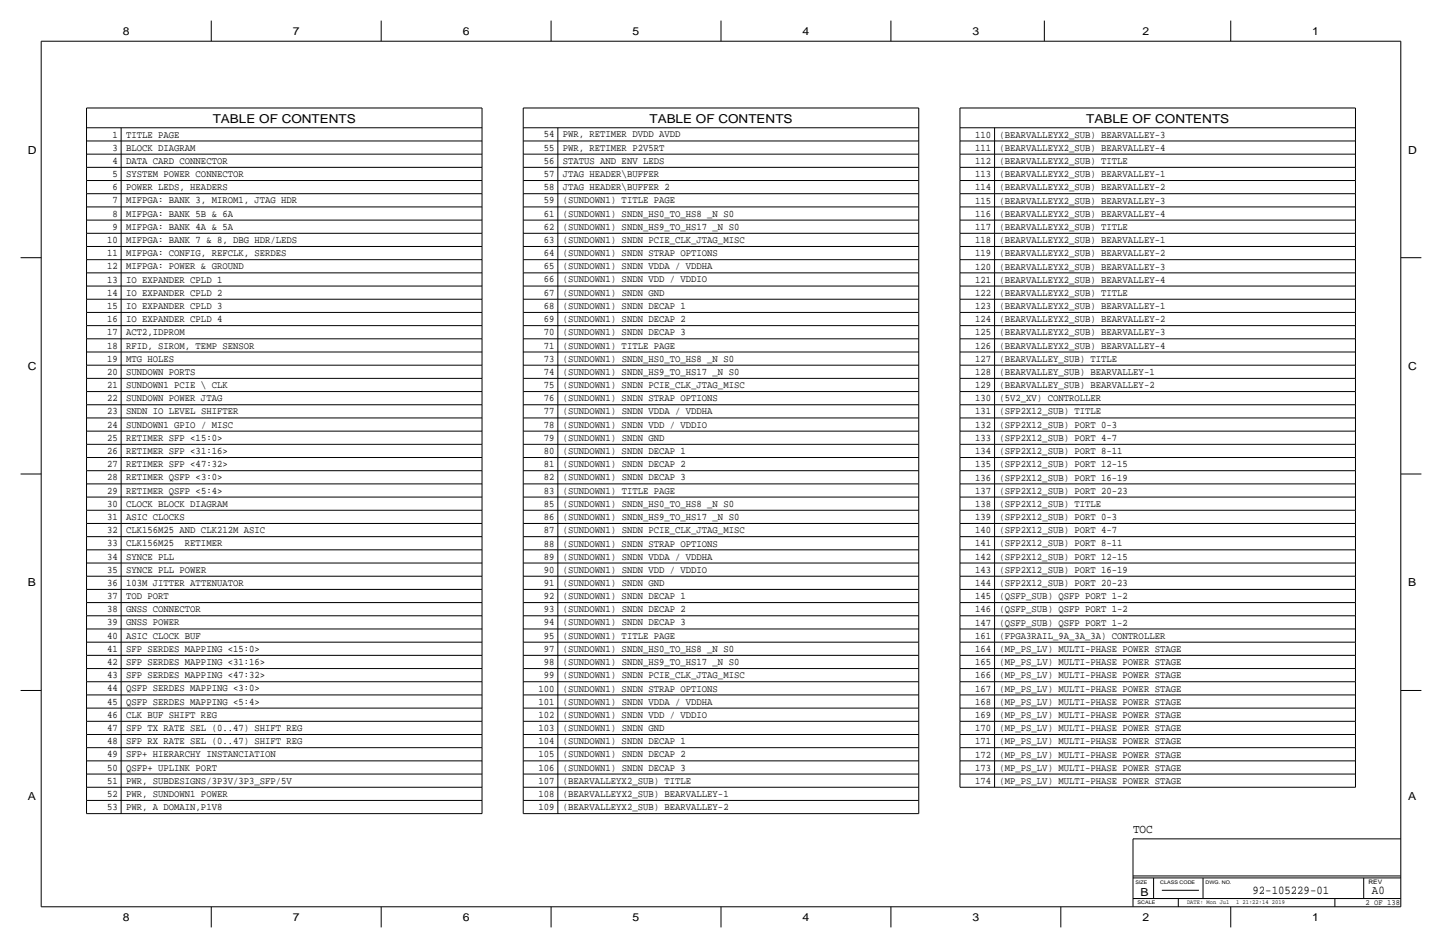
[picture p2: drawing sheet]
<svg xmlns="http://www.w3.org/2000/svg" width="444mm" height="292mm" viewBox="0 0 444 292" stroke-linecap="round" stroke-linejoin="round" font-family="sans-serif">
<defs><g id="words">
<g font-size="3.8">
<text x="65.6" y="37.8">TABLE OF CONTENTS</text>
<text x="200.2" y="37.8">TABLE OF CONTENTS</text>
<text x="334.8" y="37.8">TABLE OF CONTENTS</text>
<text x="349.2" y="256.5">TOC</text>
</g>
<g font-size="3.7">
<text x="386.1" y="275.6">92-105229-01</text>
<text x="422.9" y="275.6">A0</text>
</g>
<g font-size="3.4">
<text x="37.9" y="10.8">8</text>
<text x="90.3" y="10.8">7</text>
<text x="142.6" y="10.8">6</text>
<text x="195" y="10.8">5</text>
<text x="247.4" y="10.8">4</text>
<text x="299.8" y="10.8">3</text>
<text x="352.2" y="10.8">2</text>
<text x="404.5" y="10.8">1</text>
<text x="8.6" y="47.3">D</text>
<text x="434" y="47.3">D</text>
<text x="8.6" y="114">C</text>
<text x="434" y="114">C</text>
<text x="8.6" y="180.7">B</text>
<text x="434" y="180.7">B</text>
<text x="8.6" y="246.4">A</text>
<text x="434" y="246.4">A</text>
<text x="351.5" y="275.9">B</text>
<text x="37.9" y="283.8">8</text>
<text x="90.3" y="283.8">7</text>
<text x="142.6" y="283.8">6</text>
<text x="195" y="283.8">5</text>
<text x="247.4" y="283.8">4</text>
<text x="299.8" y="283.8">3</text>
<text x="352.1" y="283.8">2</text>
<text x="404.5" y="283.8">1</text>
</g>
<g font-size="3.1">
<text x="34.7" y="42.4">1</text>
<text x="34.7" y="46.4">3</text>
<text x="38.9" y="42.4">TITLE PAGE</text>
<text x="38.9" y="46.4">BLOCK DIAGRAM</text>
<text x="167.6" y="42.3">54</text>
<text x="167.6" y="46.4">55</text>
<text x="173.5" y="42.3">PWR, RETIMER DVDD AVDD</text>
<text x="173.5" y="46.4">PWR, RETIMER P2V5RT</text>
<text x="300.6" y="42.4">110</text>
<text x="300.6" y="46.5">111</text>
<text x="308.1" y="42.4">(BEARVALLEYX2_SUB) BEARVALLEY-3</text>
<text x="308.1" y="46.5">(BEARVALLEYX2_SUB) BEARVALLEY-4</text>
<text x="34.7" y="50.5">4</text>
<text x="38.9" y="50.5">DATA CARD CONNECTOR</text>
<text x="167.6" y="50.5">56</text>
<text x="173.5" y="50.5">STATUS AND ENV LEDS</text>
<text x="300.6" y="50.5">112</text>
<text x="308.1" y="50.5">(BEARVALLEYX2_SUB) TITLE</text>
<text x="34.7" y="58.6">6</text>
<text x="34.7" y="54.5">5</text>
<text x="38.9" y="58.6">POWER LEDS, HEADERS</text>
<text x="38.9" y="54.5">SYSTEM POWER CONNECTOR</text>
<text x="167.6" y="58.6">58</text>
<text x="167.6" y="54.5">57</text>
<text x="173.5" y="58.6">JTAG HEADER\BUFFER 2</text>
<text x="173.5" y="54.5">JTAG HEADER\BUFFER</text>
<text x="300.6" y="54.6">113</text>
<text x="300.6" y="58.7">114</text>
<text x="308.1" y="54.6">(BEARVALLEYX2_SUB) BEARVALLEY-1</text>
<text x="308.1" y="58.7">(BEARVALLEYX2_SUB) BEARVALLEY-2</text>
<text x="34.7" y="62.7">7</text>
<text x="38.9" y="62.7">MIFPGA: BANK 3, MIROM1, JTAG HDR</text>
<text x="167.6" y="62.7">59</text>
<text x="173.5" y="62.7">(SUNDOWN1) TITLE PAGE</text>
<text x="300.6" y="62.7">115</text>
<text x="308.1" y="62.7">(BEARVALLEYX2_SUB) BEARVALLEY-3</text>
<text x="34.7" y="66.8">8</text>
<text x="34.7" y="70.8">9</text>
<text x="38.9" y="66.8">MIFPGA: BANK 5B &amp; 6A</text>
<text x="38.9" y="70.8">MIFPGA: BANK 4A &amp; 5A</text>
<text x="167.6" y="66.8">61</text>
<text x="167.6" y="70.8">62</text>
<text x="173.5" y="66.8">(SUNDOWN1) SNDN_HS0_TO_HS8 _N S0</text>
<text x="173.5" y="70.8">(SUNDOWN1) SNDN_HS9_TO_HS17 _N S0</text>
<text x="300.6" y="66.8">116</text>
<text x="300.6" y="70.9">117</text>
<text x="308.1" y="66.8">(BEARVALLEYX2_SUB) BEARVALLEY-4</text>
<text x="308.1" y="70.9">(BEARVALLEYX2_SUB) TITLE</text>
<text x="33" y="74.9">10</text>
<text x="38.9" y="74.9">MIFPGA: BANK 7 &amp; 8, DBG HDR/LEDS</text>
<text x="167.6" y="74.9">63</text>
<text x="173.5" y="74.9">(SUNDOWN1) SNDN PCIE_CLK_JTAG_MISC</text>
<text x="300.6" y="74.9">118</text>
<text x="308.1" y="74.9">(BEARVALLEYX2_SUB) BEARVALLEY-1</text>
<text x="33" y="78.9">11</text>
<text x="33" y="83">12</text>
<text x="38.9" y="78.9">MIFPGA: CONFIG, REFCLK, SERDES</text>
<text x="38.9" y="83">MIFPGA: POWER &amp; GROUND</text>
<text x="167.6" y="83">65</text>
<text x="167.6" y="78.9">64</text>
<text x="173.5" y="83">(SUNDOWN1) SNDN VDDA / VDDHA</text>
<text x="173.5" y="78.9">(SUNDOWN1) SNDN STRAP OPTIONS</text>
<text x="300.6" y="79">119</text>
<text x="300.6" y="83">120</text>
<text x="308.1" y="79">(BEARVALLEYX2_SUB) BEARVALLEY-2</text>
<text x="308.1" y="83">(BEARVALLEYX2_SUB) BEARVALLEY-3</text>
<text x="33" y="87.1">13</text>
<text x="38.9" y="87.1">IO EXPANDER CPLD 1</text>
<text x="167.6" y="87">66</text>
<text x="173.5" y="87">(SUNDOWN1) SNDN VDD / VDDIO</text>
<text x="300.6" y="87">121</text>
<text x="308.1" y="87">(BEARVALLEYX2_SUB) BEARVALLEY-4</text>
<text x="33" y="91.1">14</text>
<text x="33" y="95.2">15</text>
<text x="38.9" y="91.1">IO EXPANDER CPLD 2</text>
<text x="38.9" y="95.2">IO EXPANDER CPLD 3</text>
<text x="167.6" y="95.2">68</text>
<text x="167.6" y="91.1">67</text>
<text x="173.5" y="95.2">(SUNDOWN1) SNDN DECAP 1</text>
<text x="173.5" y="91.1">(SUNDOWN1) SNDN GND</text>
<text x="300.6" y="95.2">123</text>
<text x="300.6" y="91.1">122</text>
<text x="308.1" y="95.2">(BEARVALLEYX2_SUB) BEARVALLEY-1</text>
<text x="308.1" y="91.1">(BEARVALLEYX2_SUB) TITLE</text>
<text x="33" y="99.3">16</text>
<text x="38.9" y="99.3">IO EXPANDER CPLD 4</text>
<text x="167.6" y="99.3">69</text>
<text x="173.5" y="99.3">(SUNDOWN1) SNDN DECAP 2</text>
<text x="300.6" y="99.3">124</text>
<text x="308.1" y="99.3">(BEARVALLEYX2_SUB) BEARVALLEY-2</text>
<text x="33" y="103.3">17</text>
<text x="33" y="107.4">18</text>
<text x="38.9" y="103.3">ACT2,IDPROM</text>
<text x="38.9" y="107.4">RFID, SIROM, TEMP SENSOR</text>
<text x="167.6" y="103.3">70</text>
<text x="167.6" y="107.4">71</text>
<text x="173.5" y="103.3">(SUNDOWN1) SNDN DECAP 3</text>
<text x="173.5" y="107.4">(SUNDOWN1) TITLE PAGE</text>
<text x="300.6" y="103.4">125</text>
<text x="300.6" y="107.4">126</text>
<text x="308.1" y="103.4">(BEARVALLEYX2_SUB) BEARVALLEY-3</text>
<text x="308.1" y="107.4">(BEARVALLEYX2_SUB) BEARVALLEY-4</text>
<text x="33" y="111.5">19</text>
<text x="38.9" y="111.5">MTG HOLES</text>
<text x="167.6" y="111.4">73</text>
<text x="173.5" y="111.4">(SUNDOWN1) SNDN_HS0_TO_HS8 _N S0</text>
<text x="300.6" y="111.5">127</text>
<text x="308.1" y="111.5">(BEARVALLEY_SUB) TITLE</text>
<text x="33" y="115.5">20</text>
<text x="33" y="119.6">21</text>
<text x="38.9" y="115.5">SUNDOWN PORTS</text>
<text x="38.9" y="119.6">SUNDOWN1 PCIE \ CLK</text>
<text x="167.6" y="115.5">74</text>
<text x="167.6" y="119.6">75</text>
<text x="173.5" y="115.5">(SUNDOWN1) SNDN_HS9_TO_HS17 _N S0</text>
<text x="173.5" y="119.6">(SUNDOWN1) SNDN PCIE_CLK_JTAG_MISC</text>
<text x="300.6" y="115.6">128</text>
<text x="300.6" y="119.6">129</text>
<text x="308.1" y="115.6">(BEARVALLEY_SUB) BEARVALLEY-1</text>
<text x="308.1" y="119.6">(BEARVALLEY_SUB) BEARVALLEY-2</text>
<text x="33" y="123.6">22</text>
<text x="38.9" y="123.6">SUNDOWN POWER JTAG</text>
<text x="167.6" y="123.7">76</text>
<text x="173.5" y="123.7">(SUNDOWN1) SNDN STRAP OPTIONS</text>
<text x="300.6" y="123.6">130</text>
<text x="308.1" y="123.6">(5V2_XV) CONTROLLER</text>
<text x="33" y="131.8">24</text>
<text x="33" y="127.7">23</text>
<text x="38.9" y="131.8">SUNDOWN1 GPIO / MISC</text>
<text x="38.9" y="127.7">SNDN IO LEVEL SHIFTER</text>
<text x="167.6" y="131.8">78</text>
<text x="167.6" y="127.7">77</text>
<text x="173.5" y="131.8">(SUNDOWN1) SNDN VDD / VDDIO</text>
<text x="173.5" y="127.7">(SUNDOWN1) SNDN VDDA / VDDHA</text>
<text x="300.6" y="127.7">131</text>
<text x="300.6" y="131.8">132</text>
<text x="308.1" y="127.7">(SFP2X12_SUB) TITLE</text>
<text x="308.1" y="131.8">(SFP2X12_SUB) PORT 0-3</text>
<text x="33" y="135.8">25</text>
<text x="38.9" y="135.8">RETIMER SFP &lt;15:0&gt;</text>
<text x="167.6" y="135.8">79</text>
<text x="173.5" y="135.8">(SUNDOWN1) SNDN GND</text>
<text x="300.6" y="135.9">133</text>
<text x="308.1" y="135.9">(SFP2X12_SUB) PORT 4-7</text>
<text x="33" y="143.9">27</text>
<text x="33" y="139.9">26</text>
<text x="38.9" y="143.9">RETIMER SFP &lt;47:32&gt;</text>
<text x="38.9" y="139.9">RETIMER SFP &lt;31:16&gt;</text>
<text x="167.6" y="140">80</text>
<text x="167.6" y="143.9">81</text>
<text x="173.5" y="140">(SUNDOWN1) SNDN DECAP 1</text>
<text x="173.5" y="143.9">(SUNDOWN1) SNDN DECAP 2</text>
<text x="300.6" y="139.9">134</text>
<text x="300.6" y="144">135</text>
<text x="308.1" y="139.9">(SFP2X12_SUB) PORT 8-11</text>
<text x="308.1" y="144">(SFP2X12_SUB) PORT 12-15</text>
<text x="33" y="148">28</text>
<text x="38.9" y="148">RETIMER QSFP &lt;3:0&gt;</text>
<text x="167.6" y="148">82</text>
<text x="173.5" y="148">(SUNDOWN1) SNDN DECAP 3</text>
<text x="300.6" y="148.1">136</text>
<text x="308.1" y="148.1">(SFP2X12_SUB) PORT 16-19</text>
<text x="33" y="152.1">29</text>
<text x="38.9" y="152.1">RETIMER QSFP &lt;5:4&gt;</text>
<text x="167.6" y="152.1">83</text>
<text x="173.5" y="152.1">(SUNDOWN1) TITLE PAGE</text>
<text x="300.6" y="152.1">137</text>
<text x="308.1" y="152.1">(SFP2X12_SUB) PORT 20-23</text>
<text x="33" y="160.2">31</text>
<text x="33" y="156.1">30</text>
<text x="38.9" y="160.2">ASIC CLOCKS</text>
<text x="38.9" y="156.1">CLOCK BLOCK DIAGRAM</text>
<text x="167.6" y="160.2">86</text>
<text x="167.6" y="156.1">85</text>
<text x="173.5" y="160.2">(SUNDOWN1) SNDN_HS9_TO_HS17 _N S0</text>
<text x="173.5" y="156.1">(SUNDOWN1) SNDN_HS0_TO_HS8 _N S0</text>
<text x="300.6" y="156.2">138</text>
<text x="300.6" y="160.2">139</text>
<text x="308.1" y="156.2">(SFP2X12_SUB) TITLE</text>
<text x="308.1" y="160.2">(SFP2X12_SUB) PORT 0-3</text>
<text x="33" y="164.3">32</text>
<text x="38.9" y="164.3">CLK156M25 AND CLK212M ASIC</text>
<text x="167.6" y="164.3">87</text>
<text x="173.5" y="164.3">(SUNDOWN1) SNDN PCIE_CLK_JTAG_MISC</text>
<text x="300.6" y="164.3">140</text>
<text x="308.1" y="164.3">(SFP2X12_SUB) PORT 4-7</text>
<text x="33" y="168.3">33</text>
<text x="33" y="172.4">34</text>
<text x="38.9" y="168.3">CLK156M25</text>
<text x="38.9" y="172.4">SYNCE PLL</text>
<text x="57" y="168.3">RETIMER</text>
<text x="167.6" y="168.4">88</text>
<text x="167.6" y="172.4">89</text>
<text x="173.5" y="168.4">(SUNDOWN1) SNDN STRAP OPTIONS</text>
<text x="173.5" y="172.4">(SUNDOWN1) SNDN VDDA / VDDHA</text>
<text x="300.6" y="172.4">142</text>
<text x="300.6" y="168.3">141</text>
<text x="308.1" y="172.4">(SFP2X12_SUB) PORT 12-15</text>
<text x="308.1" y="168.3">(SFP2X12_SUB) PORT 8-11</text>
<text x="33" y="176.5">35</text>
<text x="38.9" y="176.5">SYNCE PLL POWER</text>
<text x="167.6" y="176.5">90</text>
<text x="173.5" y="176.5">(SUNDOWN1) SNDN VDD / VDDIO</text>
<text x="300.6" y="176.5">143</text>
<text x="308.1" y="176.5">(SFP2X12_SUB) PORT 16-19</text>
<text x="33" y="180.5">36</text>
<text x="33" y="184.6">37</text>
<text x="38.9" y="180.5">103M JITTER ATTENUATOR</text>
<text x="38.9" y="184.6">TOD PORT</text>
<text x="167.6" y="184.7">92</text>
<text x="167.6" y="180.5">91</text>
<text x="173.5" y="184.7">(SUNDOWN1) SNDN DECAP 1</text>
<text x="173.5" y="180.5">(SUNDOWN1) SNDN GND</text>
<text x="300.6" y="180.6">144</text>
<text x="300.6" y="184.6">145</text>
<text x="308.1" y="180.6">(SFP2X12_SUB) PORT 20-23</text>
<text x="308.1" y="184.6">(QSFP_SUB) QSFP PORT 1-2</text>
<text x="33" y="188.7">38</text>
<text x="38.9" y="188.7">GNSS CONNECTOR</text>
<text x="167.6" y="188.7">93</text>
<text x="173.5" y="188.7">(SUNDOWN1) SNDN DECAP 2</text>
<text x="300.6" y="188.7">146</text>
<text x="308.1" y="188.7">(QSFP_SUB) QSFP PORT 1-2</text>
<text x="33" y="196.8">40</text>
<text x="33" y="192.7">39</text>
<text x="38.9" y="196.8">ASIC CLOCK BUF</text>
<text x="38.9" y="192.7">GNSS POWER</text>
<text x="167.6" y="196.8">95</text>
<text x="167.6" y="192.7">94</text>
<text x="173.5" y="196.8">(SUNDOWN1) TITLE PAGE</text>
<text x="173.5" y="192.7">(SUNDOWN1) SNDN DECAP 3</text>
<text x="300.6" y="192.8">147</text>
<text x="300.6" y="196.8">161</text>
<text x="308.1" y="192.8">(QSFP_SUB) QSFP PORT 1-2</text>
<text x="308.1" y="196.8">(FPGA3RAIL_9A_3A_3A) CONTROLLER</text>
<text x="33" y="200.8">41</text>
<text x="38.9" y="200.8">SFP SERDES MAPPING &lt;15:0&gt;</text>
<text x="167.6" y="200.9">97</text>
<text x="173.5" y="200.9">(SUNDOWN1) SNDN_HS0_TO_HS8 _N S0</text>
<text x="300.6" y="200.9">164</text>
<text x="308.1" y="200.9">(MP_PS_LV) MULTI-PHASE POWER STAGE</text>
<text x="33" y="204.9">42</text>
<text x="33" y="209">43</text>
<text x="38.9" y="204.9">SFP SERDES MAPPING &lt;31:16&gt;</text>
<text x="38.9" y="209">SFP SERDES MAPPING &lt;47:32&gt;</text>
<text x="167.6" y="204.9">98</text>
<text x="167.6" y="209">99</text>
<text x="173.5" y="204.9">(SUNDOWN1) SNDN_HS9_TO_HS17 _N S0</text>
<text x="173.5" y="209">(SUNDOWN1) SNDN PCIE_CLK_JTAG_MISC</text>
<text x="300.6" y="209">166</text>
<text x="300.6" y="204.9">165</text>
<text x="308.1" y="209">(MP_PS_LV) MULTI-PHASE POWER STAGE</text>
<text x="308.1" y="204.9">(MP_PS_LV) MULTI-PHASE POWER STAGE</text>
<text x="33" y="213">44</text>
<text x="38.9" y="213">QSFP SERDES MAPPING &lt;3:0&gt;</text>
<text x="166" y="213.1">100</text>
<text x="173.5" y="213.1">(SUNDOWN1) SNDN STRAP OPTIONS</text>
<text x="300.6" y="213.1">167</text>
<text x="308.1" y="213.1">(MP_PS_LV) MULTI-PHASE POWER STAGE</text>
<text x="33" y="217.1">45</text>
<text x="33" y="221.2">46</text>
<text x="38.9" y="217.1">QSFP SERDES MAPPING &lt;5:4&gt;</text>
<text x="38.9" y="221.2">CLK BUF SHIFT REG</text>
<text x="166" y="221.2">102</text>
<text x="166" y="217.1">101</text>
<text x="173.5" y="221.2">(SUNDOWN1) SNDN VDD / VDDIO</text>
<text x="173.5" y="217.1">(SUNDOWN1) SNDN VDDA / VDDHA</text>
<text x="300.6" y="217.1">168</text>
<text x="300.6" y="221.2">169</text>
<text x="308.1" y="217.1">(MP_PS_LV) MULTI-PHASE POWER STAGE</text>
<text x="308.1" y="221.2">(MP_PS_LV) MULTI-PHASE POWER STAGE</text>
<text x="33" y="225.2">47</text>
<text x="38.9" y="225.2">SFP TX RATE SEL (0..47) SHIFT REG</text>
<text x="166" y="225.2">103</text>
<text x="173.5" y="225.2">(SUNDOWN1) SNDN GND</text>
<text x="300.6" y="225.3">170</text>
<text x="308.1" y="225.3">(MP_PS_LV) MULTI-PHASE POWER STAGE</text>
<text x="33" y="229.3">48</text>
<text x="33" y="233.4">49</text>
<text x="38.9" y="229.3">SFP RX RATE SEL (0..47) SHIFT REG</text>
<text x="38.9" y="233.4">SFP+ HIERARCHY INSTANCIATION</text>
<text x="166" y="229.4">104</text>
<text x="166" y="233.4">105</text>
<text x="173.5" y="229.4">(SUNDOWN1) SNDN DECAP 1</text>
<text x="173.5" y="233.4">(SUNDOWN1) SNDN DECAP 2</text>
<text x="300.6" y="233.4">172</text>
<text x="300.6" y="229.3">171</text>
<text x="308.1" y="233.4">(MP_PS_LV) MULTI-PHASE POWER STAGE</text>
<text x="308.1" y="229.3">(MP_PS_LV) MULTI-PHASE POWER STAGE</text>
<text x="33" y="237.4">50</text>
<text x="38.9" y="237.4">QSFP+ UPLINK PORT</text>
<text x="166" y="237.4">106</text>
<text x="173.5" y="237.4">(SUNDOWN1) SNDN DECAP 3</text>
<text x="300.6" y="237.5">173</text>
<text x="308.1" y="237.5">(MP_PS_LV) MULTI-PHASE POWER STAGE</text>
<text x="33" y="241.5">51</text>
<text x="33" y="245.5">52</text>
<text x="38.9" y="241.5">PWR, SUBDESIGNS/3P3V/3P3_SFP/5V</text>
<text x="38.9" y="245.5">PWR, SUNDOWN1 POWER</text>
<text x="166" y="241.6">107</text>
<text x="166" y="245.6">108</text>
<text x="173.5" y="241.6">(BEARVALLEYX2_SUB) TITLE</text>
<text x="173.5" y="245.6">(BEARVALLEYX2_SUB) BEARVALLEY-1</text>
<text x="300.6" y="241.6">174</text>
<text x="308.1" y="241.6">(MP_PS_LV) MULTI-PHASE POWER STAGE</text>
<text x="33" y="249.6">53</text>
<text x="38.9" y="249.6">PWR, A DOMAIN,P1V8</text>
<text x="166" y="249.7">109</text>
<text x="173.5" y="249.7">(BEARVALLEYX2_SUB) BEARVALLEY-2</text>
</g>
<text font-size="2.5" x="420.9" y="278.9">2 OF 138</text>
<g font-size="1.9">
<text x="421.8" y="272.3">REV</text>
<text x="365.9" y="278.7">DATE: Mon Jul</text>
<text x="381" y="278.7">1 21:22:14 2019</text>
</g>
<g font-size="1.5">
<text x="350" y="272.3">SIZE</text>
<text x="357.6" y="272.3">CLASS CODE</text>
<text x="371.6" y="272.3">DWG. NO.</text>
<text x="350.7" y="278.7">SCALE</text>
</g>
</g></defs>
<g fill="none" stroke="#000" stroke-width=".31">
<path d="M12.7 12.7h419.1zM12.7 12.7v266.7zM65.1 6.3v6.4zM117.5 6.3v6.4zM169.9 6.3v6.4zM222.2 6.3v6.4zM274.6 6.3v6.4zM321.9 6.3v6.4zM379.4 6.3v6.4zM431.8 12.7v266.7zM26.7 33.3h121.9zM26.7 39.4h121.9z"/>
<path d="M26.7 33.3v10.1zM37.3 39.4v4zM148.6 33.3v10.1zM161.3 33.3h121.9zM161.3 39.4h121.9zM161.3 33.3v10.1zM172 39.4v4zM283.2 33.3v10.1zM295.9 33.3h121.9zM295.9 39.4h121.9zM295.9 33.3v10.1zM306.6 39.4v4z"/>
<path d="M417.8 33.3v10.1zM26.7 51.6v4zM26.7 55.6h121.9zM26.7 59.7v4.1zM26.7 55.6v4.1zM26.7 59.7h121.9zM26.7 47.5v4.1zM26.7 51.6h121.9zM26.7 43.4v4.1zM26.7 47.5h121.9zM26.7 43.4h121.9zM37.3 51.6v4z"/>
<path d="M37.3 59.7v4.1zM37.3 55.6v4.1zM37.3 47.5v4.1zM37.3 43.4v4.1zM148.6 51.6v4zM148.6 59.7v4.1zM148.6 55.6v4.1zM148.6 47.5v4.1zM148.6 43.4v4.1zM161.3 51.6v4zM161.3 55.6h121.9zM161.3 43.4v4.1z"/>
<path d="M161.3 47.5h121.9zM161.3 43.4h121.9zM161.3 59.7v4.1zM161.3 55.6v4.1zM161.3 59.7h121.9zM161.3 47.5v4.1zM161.3 51.6h121.9zM172 51.6v4zM172 43.4v4.1zM172 59.7v4.1zM172 55.6v4.1zM172 47.5v4.1z"/>
<path d="M283.2 51.6v4zM283.2 43.4v4.1zM283.2 59.7v4.1zM283.2 55.6v4.1zM283.2 47.5v4.1zM295.9 59.7v4.1zM295.9 55.6v4.1zM295.9 59.7h121.9zM295.9 51.6v4zM295.9 55.6h121.9zM295.9 47.5v4.1zM295.9 51.6h121.9z"/>
<path d="M295.9 43.4v4.1zM295.9 47.5h121.9zM295.9 43.4h121.9zM306.6 59.7v4.1zM306.6 55.6v4.1zM306.6 51.6v4zM306.6 47.5v4.1zM306.6 43.4v4.1zM417.8 59.7v4.1zM417.8 55.6v4.1zM417.8 51.6v4zM417.8 47.5v4.1z"/>
<path d="M417.8 43.4v4.1zM6.3 79.4h6.4zM26.7 75.9v4.1zM26.7 71.9v4zM26.7 75.9h121.9zM26.7 67.8v4.1zM26.7 71.9h121.9zM26.7 63.8v4zM26.7 67.8h121.9zM26.7 63.8h121.9zM37.3 75.9v4.1zM37.3 71.9v4z"/>
<path d="M37.3 67.8v4.1zM37.3 63.8v4zM148.6 75.9v4.1zM148.6 71.9v4zM148.6 67.8v4.1zM148.6 63.8v4zM161.3 67.8v4.1zM161.3 71.9h121.9zM161.3 71.9v4zM161.3 75.9h121.9zM161.3 75.9v4.1zM161.3 63.8v4z"/>
<path d="M161.3 67.8h121.9zM161.3 63.8h121.9zM172 67.8v4.1zM172 71.9v4zM172 75.9v4.1zM172 63.8v4zM283.2 67.8v4.1zM283.2 71.9v4zM283.2 75.9v4.1zM283.2 63.8v4zM295.9 75.9v4.1zM295.9 71.9v4z"/>
<path d="M295.9 75.9h121.9zM295.9 67.8v4.1zM295.9 71.9h121.9zM295.9 63.8v4zM295.9 67.8h121.9zM295.9 63.8h121.9zM306.6 75.9v4.1zM306.6 71.9v4zM306.6 67.8v4.1zM306.6 63.8v4zM417.8 75.9v4.1zM417.8 71.9v4z"/>
<path d="M417.8 67.8v4.1zM417.8 63.8v4zM431.8 79.4h6.3zM26.7 80v4.1zM26.7 84.1h121.9zM26.7 96.3v4zM26.7 92.2v4.1zM26.7 96.3h121.9zM26.7 88.1v4.1zM26.7 92.2h121.9zM26.7 84.1v4zM26.7 88.1h121.9z"/>
<path d="M26.7 80h121.9zM37.3 80v4.1zM37.3 96.3v4zM37.3 92.2v4.1zM37.3 88.1v4.1zM37.3 84.1v4zM148.6 80v4.1zM148.6 96.3v4zM148.6 92.2v4.1zM148.6 88.1v4.1zM148.6 84.1v4zM161.3 88.1v4.1z"/>
<path d="M161.3 92.2h121.9zM161.3 80h121.9zM161.3 84.1v4zM161.3 88.1h121.9zM161.3 80v4.1zM161.3 84.1h121.9zM161.3 96.3v4zM161.3 92.2v4.1zM161.3 96.3h121.9zM172 88.1v4.1zM172 84.1v4zM172 80v4.1z"/>
<path d="M172 96.3v4zM172 92.2v4.1zM283.2 88.1v4.1zM283.2 84.1v4zM283.2 80v4.1zM283.2 96.3v4zM283.2 92.2v4.1zM295.9 84.1v4zM295.9 88.1h121.9zM295.9 88.1v4.1zM295.9 92.2h121.9zM295.9 92.2v4.1z"/>
<path d="M295.9 96.3h121.9zM295.9 96.3v4zM295.9 80v4.1zM295.9 84.1h121.9zM295.9 80h121.9zM306.6 84.1v4zM306.6 88.1v4.1zM306.6 92.2v4.1zM306.6 96.3v4zM306.6 80v4.1zM417.8 84.1v4zM417.8 88.1v4.1z"/>
<path d="M417.8 92.2v4.1zM417.8 96.3v4zM417.8 80v4.1zM26.7 116.6v4.1zM26.7 112.5v4.1zM26.7 116.6h121.9zM26.7 108.5v4zM26.7 112.5h121.9zM26.7 104.4v4.1zM26.7 108.5h121.9zM26.7 100.3v4.1zM26.7 104.4h121.9z"/>
<path d="M26.7 100.3h121.9zM37.3 116.6v4.1zM37.3 112.5v4.1zM37.3 108.5v4zM37.3 104.4v4.1zM37.3 100.3v4.1zM148.6 116.6v4.1zM148.6 112.5v4.1zM148.6 108.5v4zM148.6 104.4v4.1zM148.6 100.3v4.1zM161.3 108.5v4z"/>
<path d="M161.3 112.5h121.9zM161.3 116.6v4.1zM161.3 112.5v4.1zM161.3 116.6h121.9zM161.3 104.4v4.1zM161.3 108.5h121.9zM161.3 100.3v4.1zM161.3 104.4h121.9zM161.3 100.3h121.9zM172 108.5v4zM172 116.6v4.1zM172 112.5v4.1z"/>
<path d="M172 104.4v4.1zM172 100.3v4.1zM283.2 108.5v4zM283.2 116.6v4.1zM283.2 112.5v4.1zM283.2 104.4v4.1zM283.2 100.3v4.1zM295.9 116.6v4.1zM295.9 112.5v4.1zM295.9 116.6h121.9zM295.9 108.5v4zM295.9 112.5h121.9z"/>
<path d="M295.9 104.4v4.1zM295.9 108.5h121.9zM295.9 100.3v4.1zM295.9 104.4h121.9zM295.9 100.3h121.9zM306.6 116.6v4.1zM306.6 112.5v4.1zM306.6 108.5v4zM306.6 104.4v4.1zM306.6 100.3v4.1zM417.8 116.6v4.1zM417.8 112.5v4.1z"/>
<path d="M417.8 108.5v4zM417.8 104.4v4.1zM417.8 100.3v4.1zM26.7 124.7v4.1zM26.7 128.8h121.9zM26.7 128.8v4zM26.7 132.8h121.9zM26.7 132.8v4.1zM26.7 136.9h121.9zM26.7 136.9v4.1zM26.7 120.6v4.1zM26.7 124.7h121.9z"/>
<path d="M26.7 120.6h121.9zM37.3 124.7v4.1zM37.3 128.8v4zM37.3 132.8v4.1zM37.3 136.9v4.1zM37.3 120.6v4.1zM148.6 124.7v4.1zM148.6 128.8v4zM148.6 132.8v4.1zM148.6 136.9v4.1zM148.6 120.6v4.1zM161.3 128.8v4z"/>
<path d="M161.3 132.8h121.9zM161.3 136.9v4.1zM161.3 132.8v4.1zM161.3 136.9h121.9zM161.3 124.7v4.1zM161.3 128.8h121.9zM161.3 120.6v4.1zM161.3 124.7h121.9zM161.3 120.6h121.9zM172 128.8v4zM172 136.9v4.1zM172 132.8v4.1z"/>
<path d="M172 124.7v4.1zM172 120.6v4.1zM283.2 128.8v4zM283.2 136.9v4.1zM283.2 132.8v4.1zM283.2 124.7v4.1zM283.2 120.6v4.1zM295.9 128.8v4zM295.9 132.8h121.9zM295.9 124.7v4.1zM295.9 128.8h121.9zM295.9 120.6v4.1z"/>
<path d="M295.9 124.7h121.9zM295.9 136.9v4.1zM295.9 132.8v4.1zM295.9 136.9h121.9zM295.9 120.6h121.9zM306.6 128.8v4zM306.6 124.7v4.1zM306.6 120.6v4.1zM306.6 136.9v4.1zM306.6 132.8v4.1zM417.8 128.8v4zM417.8 124.7v4.1z"/>
<path d="M417.8 120.6v4.1zM417.8 136.9v4.1zM417.8 132.8v4.1zM6.3 146h6.4zM26.7 149.1v4.1zM26.7 153.2h121.9zM26.7 141h121.9zM26.7 141v4zM26.7 145h121.9zM26.7 145v4.1zM26.7 149.1h121.9zM26.7 153.2v4z"/>
<path d="M26.7 157.2h121.9zM26.7 157.2v4.1zM37.3 149.1v4.1zM37.3 141v4zM37.3 145v4.1zM37.3 153.2v4zM37.3 157.2v4.1zM148.6 149.1v4.1zM148.6 141v4zM148.6 145v4.1zM148.6 153.2v4zM148.6 157.2v4.1z"/>
<path d="M161.3 141h121.9zM161.3 145v4.1zM161.3 149.1h121.9zM161.3 141v4zM161.3 145h121.9zM161.3 153.2v4zM161.3 157.2h121.9zM161.3 157.2v4.1zM161.3 149.1v4.1zM161.3 153.2h121.9zM172 145v4.1zM172 141v4z"/>
<path d="M172 153.2v4zM172 157.2v4.1zM172 149.1v4.1zM283.2 145v4.1zM283.2 141v4zM283.2 153.2v4zM283.2 157.2v4.1zM283.2 149.1v4.1zM295.9 157.2v4.1zM295.9 153.2v4zM295.9 157.2h121.9zM295.9 149.1v4.1z"/>
<path d="M295.9 153.2h121.9zM295.9 145v4.1zM295.9 149.1h121.9zM295.9 141v4zM295.9 145h121.9zM295.9 141h121.9zM306.6 157.2v4.1zM306.6 153.2v4zM306.6 149.1v4.1zM306.6 145v4.1zM306.6 141v4zM417.8 157.2v4.1z"/>
<path d="M417.8 153.2v4zM417.8 149.1v4.1zM417.8 145v4.1zM417.8 141v4zM431.8 146h6.3zM26.7 177.5v4.1zM26.7 173.5v4zM26.7 177.5h121.9zM26.7 161.3h121.9zM26.7 169.4v4.1zM26.7 173.5h121.9zM26.7 165.4v4z"/>
<path d="M26.7 169.4h121.9zM26.7 161.3v4.1zM26.7 165.4h121.9zM37.3 177.5v4.1zM37.3 173.5v4zM37.3 169.4v4.1zM37.3 165.4v4zM37.3 161.3v4.1zM148.6 177.5v4.1zM148.6 173.5v4zM148.6 169.4v4.1zM148.6 165.4v4z"/>
<path d="M148.6 161.3v4.1zM161.3 165.4v4zM161.3 169.4h121.9zM161.3 173.5v4zM161.3 177.5h121.9zM161.3 161.3v4.1zM161.3 165.4h121.9zM161.3 169.4v4.1zM161.3 173.5h121.9zM161.3 161.3h121.9zM161.3 177.5v4.1zM172 165.4v4z"/>
<path d="M172 173.5v4zM172 161.3v4.1zM172 169.4v4.1zM172 177.5v4.1zM283.2 165.4v4zM283.2 173.5v4zM283.2 161.3v4.1zM283.2 169.4v4.1zM283.2 177.5v4.1zM295.9 161.3h121.9zM295.9 161.3v4.1zM295.9 165.4h121.9z"/>
<path d="M295.9 165.4v4zM295.9 169.4h121.9zM295.9 177.5v4.1zM295.9 173.5v4zM295.9 177.5h121.9zM295.9 169.4v4.1zM295.9 173.5h121.9zM306.6 161.3v4.1zM306.6 165.4v4zM306.6 177.5v4.1zM306.6 173.5v4zM306.6 169.4v4.1z"/>
<path d="M417.8 161.3v4.1zM417.8 165.4v4zM417.8 177.5v4.1zM417.8 173.5v4zM417.8 169.4v4.1zM26.7 181.6v4.1zM26.7 185.7h121.9zM26.7 189.7v4.1zM26.7 193.8h121.9zM26.7 181.6h121.9zM26.7 185.7v4zM26.7 189.7h121.9z"/>
<path d="M26.7 197.9v4zM26.7 193.8v4.1zM26.7 197.9h121.9zM37.3 181.6v4.1zM37.3 189.7v4.1zM37.3 185.7v4zM37.3 197.9v4zM37.3 193.8v4.1zM148.6 181.6v4.1zM148.6 189.7v4.1zM148.6 185.7v4zM148.6 197.9v4z"/>
<path d="M148.6 193.8v4.1zM161.3 181.6v4.1zM161.3 185.7h121.9zM161.3 193.8v4.1zM161.3 197.9h121.9zM161.3 189.7v4.1zM161.3 193.8h121.9zM161.3 181.6h121.9zM161.3 185.7v4zM161.3 189.7h121.9zM161.3 197.9v4zM172 181.6v4.1z"/>
<path d="M172 193.8v4.1zM172 189.7v4.1zM172 185.7v4zM172 197.9v4zM283.2 181.6v4.1zM283.2 193.8v4.1zM283.2 189.7v4.1zM283.2 185.7v4zM283.2 197.9v4zM295.9 197.9v4zM295.9 193.8v4.1zM295.9 197.9h121.9z"/>
<path d="M295.9 189.7v4.1zM295.9 193.8h121.9zM295.9 185.7v4zM295.9 189.7h121.9zM295.9 181.6v4.1zM295.9 185.7h121.9zM295.9 181.6h121.9zM306.6 197.9v4zM306.6 193.8v4.1zM306.6 189.7v4.1zM306.6 185.7v4zM306.6 181.6v4.1z"/>
<path d="M417.8 197.9v4zM417.8 193.8v4.1zM417.8 189.7v4.1zM417.8 185.7v4zM417.8 181.6v4.1zM6.3 212.8h6.4zM26.7 218.2v4zM26.7 214.1v4.1zM26.7 218.2h121.9zM26.7 210.1v4zM26.7 214.1h121.9zM26.7 206v4.1z"/>
<path d="M26.7 210.1h121.9zM26.7 201.9v4.1zM26.7 206h121.9zM26.7 201.9h121.9zM37.3 218.2v4zM37.3 214.1v4.1zM37.3 210.1v4zM37.3 206v4.1zM37.3 201.9v4.1zM148.6 218.2v4zM148.6 214.1v4.1zM148.6 210.1v4z"/>
<path d="M148.6 206v4.1zM148.6 201.9v4.1zM161.3 210.1v4zM161.3 214.1h121.9zM161.3 206v4.1zM161.3 210.1h121.9zM161.3 201.9v4.1zM161.3 206h121.9zM161.3 214.1v4.1zM161.3 218.2h121.9zM161.3 218.2v4zM161.3 201.9h121.9z"/>
<path d="M172 210.1v4zM172 206v4.1zM172 201.9v4.1zM172 214.1v4.1zM172 218.2v4zM283.2 210.1v4zM283.2 206v4.1zM283.2 201.9v4.1zM283.2 214.1v4.1zM283.2 218.2v4zM295.9 201.9v4.1zM295.9 206h121.9z"/>
<path d="M295.9 218.2v4zM295.9 214.1v4.1zM295.9 218.2h121.9zM295.9 210.1v4zM295.9 214.1h121.9zM295.9 206v4.1zM295.9 210.1h121.9zM295.9 201.9h121.9zM306.6 201.9v4.1zM306.6 218.2v4zM306.6 214.1v4.1zM306.6 210.1v4z"/>
<path d="M306.6 206v4.1zM417.8 201.9v4.1zM417.8 218.2v4zM417.8 214.1v4.1zM417.8 210.1v4zM417.8 206v4.1zM431.8 212.8h6.3zM26.7 238.5v4.1zM26.7 234.4v4.1zM26.7 238.5h121.9zM26.7 230.4v4zM26.7 234.4h121.9z"/>
<path d="M26.7 226.3v4.1zM26.7 230.4h121.9zM26.7 222.2v4.1zM26.7 226.3h121.9zM26.7 222.2h121.9zM37.3 238.5v4.1zM37.3 234.4v4.1zM37.3 230.4v4zM37.3 226.3v4.1zM37.3 222.2v4.1zM148.6 238.5v4.1zM148.6 234.4v4.1z"/>
<path d="M148.6 230.4v4zM148.6 226.3v4.1zM148.6 222.2v4.1zM161.3 226.3v4.1zM161.3 230.4h121.9zM161.3 238.5v4.1zM161.3 230.4v4zM161.3 234.4h121.9zM161.3 222.2v4.1zM161.3 226.3h121.9zM161.3 234.4v4.1zM161.3 238.5h121.9z"/>
<path d="M161.3 222.2h121.9zM172 226.3v4.1zM172 238.5v4.1zM172 230.4v4zM172 222.2v4.1zM172 234.4v4.1zM283.2 226.3v4.1zM283.2 238.5v4.1zM283.2 230.4v4zM283.2 222.2v4.1zM283.2 234.4v4.1zM295.9 226.3v4.1z"/>
<path d="M295.9 230.4h121.9zM295.9 222.2v4.1zM295.9 226.3h121.9zM295.9 222.2h121.9zM295.9 238.5v4.1zM295.9 234.4v4.1zM295.9 238.5h121.9zM295.9 230.4v4zM295.9 234.4h121.9zM306.6 226.3v4.1zM306.6 222.2v4.1zM306.6 238.5v4.1z"/>
<path d="M306.6 234.4v4.1zM306.6 230.4v4zM417.8 226.3v4.1zM417.8 222.2v4.1zM417.8 238.5v4.1zM417.8 234.4v4.1zM417.8 230.4v4zM26.7 246.6v4.1zM26.7 250.7h121.9zM26.7 242.6v4zM26.7 246.6h121.9zM26.7 242.6h121.9z"/>
<path d="M37.3 246.6v4.1zM37.3 242.6v4zM148.6 246.6v4.1zM148.6 242.6v4zM161.3 242.6h121.9zM161.3 242.6v4zM161.3 246.6h121.9zM161.3 246.6v4.1zM161.3 250.7h121.9zM172 242.6v4zM172 246.6v4.1zM283.2 242.6v4z"/>
<path d="M283.2 246.6v4.1zM295.9 242.6h121.9zM349.2 258.5v20.9zM349.2 258.5h82.6zM12.7 279.4h419.1zM65.1 279.4v6.4zM117.5 279.4v6.4zM169.9 279.4v6.4zM222.2 279.4v6.4zM274.6 279.4v6.4zM327 279.4v6.4zM349.2 269.9h82.6z"/>
<path d="M349.2 270.5h82.6zM349.2 276.9h82.6zM355.6 270.5v6.4zM358.1 274.3h11.5zM363.2 276.9v2.5zM370.8 270.5v6.4zM379.4 279.4v6.4zM411.5 276.9v2.5zM420.4 270.5v6.4z"/>
</g>
<use href="#words"/>
</svg>
